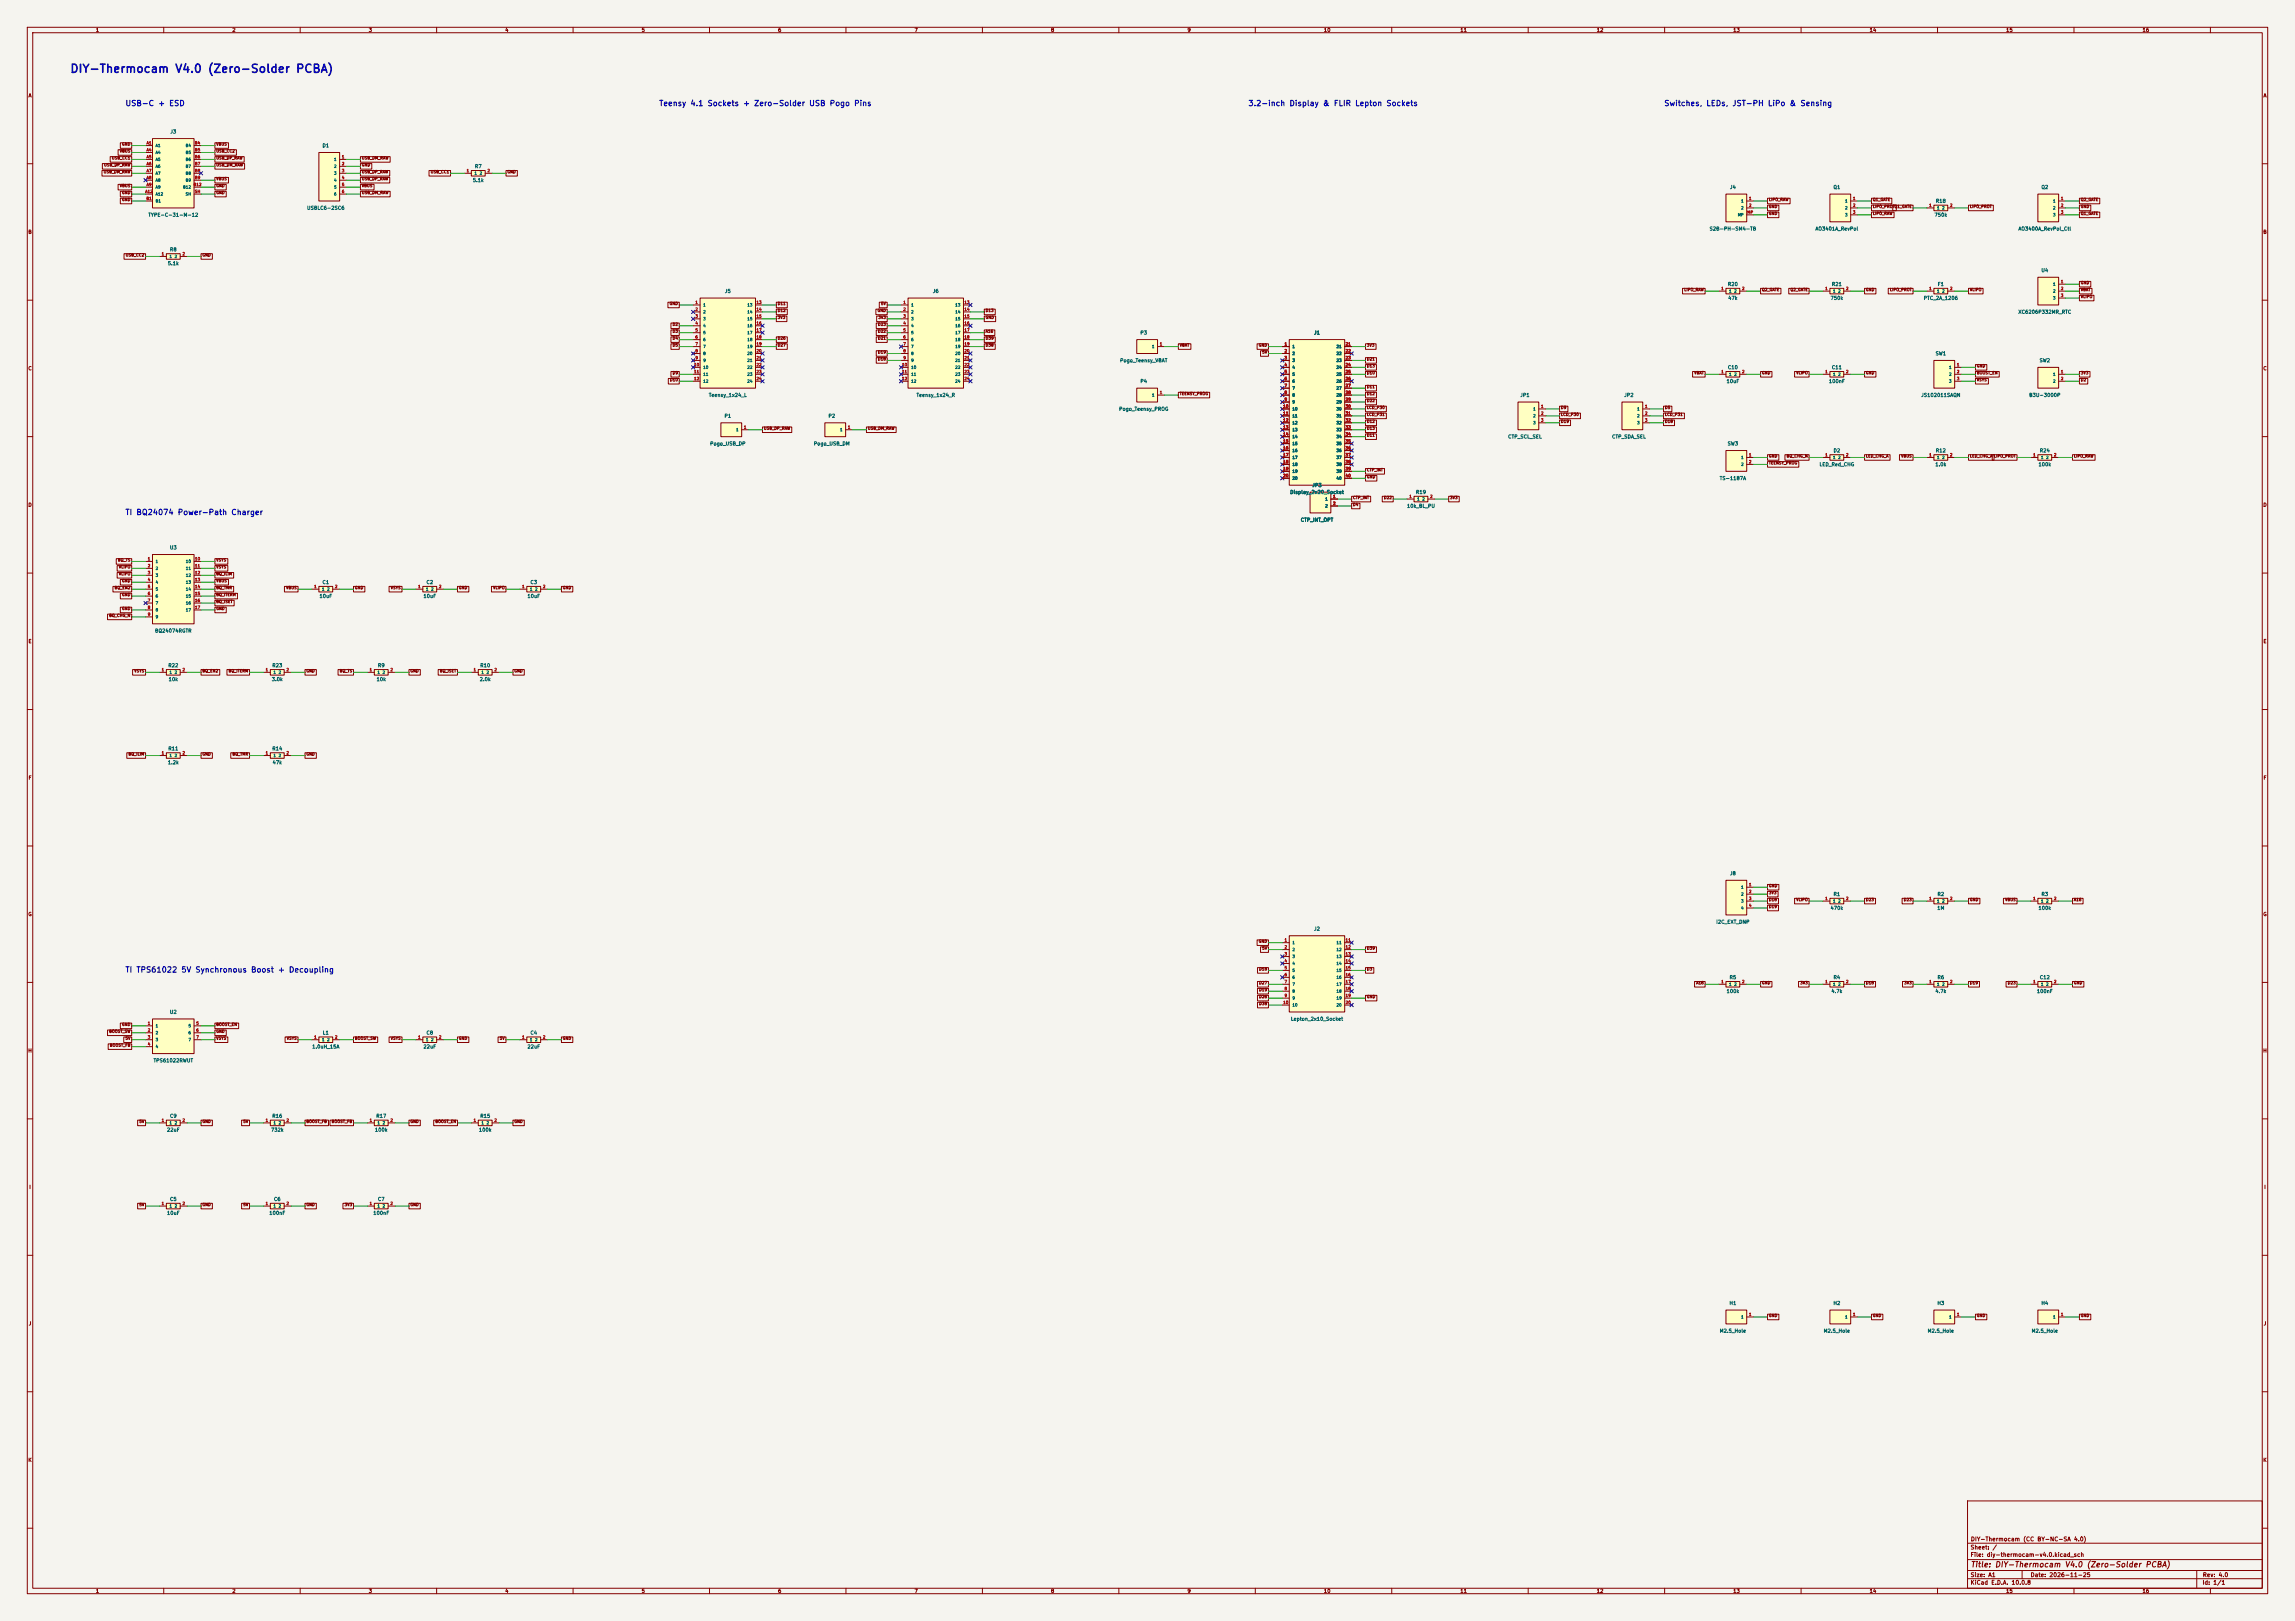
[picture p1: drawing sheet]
<svg xmlns="http://www.w3.org/2000/svg" width="841mm" height="594mm" viewBox="0 0 841 594" stroke-linecap="round" stroke-linejoin="round" font-family="sans-serif">
<defs><g id="words">
<text font-size="3" fill="#0000c2" x="25.5" y="27.4">DIY-Thermocam V4.0 (Zero-Solder PCBA)</text>
<g font-size="2" fill="#0000c2">
<text x="45.8" y="39.4">USB-C + ESD</text>
<text x="241.4" y="39.4">Teensy 4.1 Sockets + Zero-Solder USB Pogo Pins</text>
<text x="457.3" y="39.4">3.2-inch Display &amp; FLIR Lepton Sockets</text>
<text x="609.7" y="39.4">Switches, LEDs, JST-PH LiPo &amp; Sensing</text>
<text x="45.8" y="189.2">TI BQ24074 Power-Path Charger</text>
<text x="45.8" y="356.9">TI TPS61022 5V Synchronous Boost + Decoupling</text>
</g>
<text font-size="2" fill="#840000" x="722" y="574.8">Title: DIY-Thermocam V4.0 (Zero-Solder PCBA)</text>
<g font-size="1.5" fill="#840000">
<text x="721.9" y="568.1">Sheet: /</text>
<text x="722" y="565.1">DIY-Thermocam (CC BY-NC-SA 4.0)</text>
<text x="721.9" y="570.8">File: diy-thermocam-v4.0.kicad_sch</text>
<text x="721.9" y="581">KiCad E.D.A. 10.0.8</text>
<text x="721.9" y="578.2">Size: A1</text>
<text x="743.9" y="578.2">Date: 2026-11-25</text>
<text x="806.9" y="581">Id: 1/1</text>
<text x="807" y="578.2">Rev: 4.0</text>
</g>
<g font-size="1.3" fill="#840000">
<text x="35" y="12">1</text>
<text x="85" y="12">2</text>
<text x="135" y="12">3</text>
<text x="185" y="12">4</text>
<text x="235" y="12">5</text>
<text x="285" y="12">6</text>
<text x="335" y="12">7</text>
<text x="385" y="12">8</text>
<text x="435" y="12">9</text>
<text x="485" y="12">10</text>
<text x="535" y="12">11</text>
<text x="585" y="12">12</text>
<text x="635" y="12">13</text>
<text x="685" y="12">14</text>
<text x="735" y="12">15</text>
<text x="785" y="12">16</text>
<text x="10.3" y="36">A</text>
<text x="829.3" y="36">A</text>
<text x="10.2" y="86">B</text>
<text x="829.2" y="86">B</text>
<text x="10.2" y="136">C</text>
<text x="829.2" y="136">C</text>
<text x="10.2" y="186">D</text>
<text x="829.2" y="186">D</text>
<text x="10.3" y="236">E</text>
<text x="829.3" y="236">E</text>
<text x="10.3" y="286">F</text>
<text x="829.3" y="286">F</text>
<text x="10.2" y="336">G</text>
<text x="829.2" y="336">G</text>
<text x="10.2" y="386">H</text>
<text x="829.2" y="386">H</text>
<text x="10.6" y="436">I</text>
<text x="829.6" y="436">I</text>
<text x="10.4" y="486">J</text>
<text x="829.4" y="486">J</text>
<text x="10.2" y="536">K</text>
<text x="829.2" y="536">K</text>
<text x="35" y="584">1</text>
<text x="85" y="584">2</text>
<text x="135" y="584">3</text>
<text x="185" y="584">4</text>
<text x="235" y="584">5</text>
<text x="285" y="584">6</text>
<text x="335" y="584">7</text>
<text x="385" y="584">8</text>
<text x="435" y="584">9</text>
<text x="485" y="584">10</text>
<text x="535" y="584">11</text>
<text x="585" y="584">12</text>
<text x="635" y="584">13</text>
<text x="685" y="584">14</text>
<text x="735" y="584">15</text>
<text x="785" y="584">16</text>
</g>
<g font-size="1.3" fill="#006464">
<text x="62.3" y="49.2">J3</text>
<text x="118" y="54.3">D1</text>
<text x="173.9" y="61.9">R7</text>
<text x="173.1" y="67">5.1k</text>
<text x="633.8" y="69.5">J4</text>
<text x="671.7" y="69.5">Q1</text>
<text x="747.9" y="69.5">Q2</text>
<text x="112.4" y="77.2">USBLC6-2SC6</text>
<text x="709.2" y="74.6">R18</text>
<text x="54.2" y="79.7">TYPE-C-31-M-12</text>
<text x="708.7" y="79.7">750k</text>
<text x="626.3" y="84.8">S2B-PH-SM4-TB</text>
<text x="665.1" y="84.8">AO3401A_RevPol</text>
<text x="739.5" y="84.8">AO3400A_RevPol_Ctl</text>
<text x="62.1" y="92.4">R8</text>
<text x="61.3" y="97.5">5.1k</text>
<text x="747.9" y="100">U4</text>
<text x="265.5" y="107.6">J5</text>
<text x="341.7" y="107.6">J6</text>
<text x="633" y="105.1">R20</text>
<text x="671.1" y="105.1">R21</text>
<text x="709.9" y="105.1">F1</text>
<text x="633.1" y="110.2">47k</text>
<text x="670.6" y="110.2">750k</text>
<text x="704.8" y="110.2">PTC_2A_1206</text>
<text x="739.5" y="115.3">XC6206P332MR_RTC</text>
<text x="417.7" y="122.9">P3</text>
<text x="481.4" y="122.9">J1</text>
<text x="709.1" y="130.5">SW1</text>
<text x="410.3" y="133">Pogo_Teensy_VBAT</text>
<text x="633" y="135.6">C10</text>
<text x="671.1" y="135.6">C11</text>
<text x="747.2" y="133">SW2</text>
<text x="417.7" y="140.7">P4</text>
<text x="632.5" y="140.7">10uF</text>
<text x="670" y="140.7">100nF</text>
<text x="259.6" y="145.7">Teensy_1x24_L</text>
<text x="335.7" y="145.7">Teensy_1x24_R</text>
<text x="556.9" y="145.7">JP1</text>
<text x="595" y="145.7">JP2</text>
<text x="703.9" y="145.7">JS102011SAQN</text>
<text x="743.4" y="145.7">B3U-3000P</text>
<text x="265.3" y="153.4">P1</text>
<text x="303.4" y="153.4">P2</text>
<text x="409.9" y="150.8">Pogo_Teensy_PROG</text>
<text x="552.5" y="161">CTP_SCL_SEL</text>
<text x="590.6" y="161">CTP_SDA_SEL</text>
<text x="260.1" y="163.5">Pogo_USB_DP</text>
<text x="298.1" y="163.5">Pogo_USB_DM</text>
<text x="632.9" y="163.5">SW3</text>
<text x="671.7" y="166.1">D2</text>
<text x="709.2" y="166.1">R12</text>
<text x="747.3" y="166.1">R24</text>
<text x="666.6" y="171.1">LED_Red_CHG</text>
<text x="709" y="171.1">1.0k</text>
<text x="746.8" y="171.1">100k</text>
<text x="480.7" y="178.8">JP3</text>
<text x="630" y="176.2">TS-1187A</text>
<text x="472.6" y="181.3">Display_2x20_Socket</text>
<text x="518.7" y="181.3">R19</text>
<text x="476.5" y="191.5">CTP_INT_OPT</text>
<text x="515.4" y="186.4">10k_BL_PU</text>
<text x="62.1" y="201.6">U3</text>
<text x="118" y="214.3">C1</text>
<text x="156.1" y="214.3">C2</text>
<text x="194.2" y="214.3">C3</text>
<text x="116.9" y="219.4">10uF</text>
<text x="155" y="219.4">10uF</text>
<text x="193.1" y="219.4">10uF</text>
<text x="56.7" y="232.1">BQ24074RGTR</text>
<text x="61.5" y="244.8">R22</text>
<text x="99.6" y="244.8">R23</text>
<text x="138.3" y="244.8">R9</text>
<text x="175.8" y="244.8">R10</text>
<text x="61.6" y="249.9">10k</text>
<text x="99.4" y="249.9">3.0k</text>
<text x="137.8" y="249.9">10k</text>
<text x="175.6" y="249.9">2.0k</text>
<text x="61.5" y="275.3">R11</text>
<text x="99.6" y="275.3">R14</text>
<text x="61.3" y="280.4">1.2k</text>
<text x="99.7" y="280.4">47k</text>
<text x="633.8" y="321">J8</text>
<text x="671.7" y="328.6">R1</text>
<text x="709.8" y="328.6">R2</text>
<text x="747.9" y="328.6">R3</text>
<text x="670.6" y="333.7">470k</text>
<text x="709.7" y="333.7">1M</text>
<text x="746.8" y="333.7">100k</text>
<text x="481.4" y="341.3">J2</text>
<text x="628.8" y="338.8">I2C_EXT_DNP</text>
<text x="633.6" y="359.1">R5</text>
<text x="671.7" y="359.1">R4</text>
<text x="709.8" y="359.1">R6</text>
<text x="747.3" y="359.1">C12</text>
<text x="632.5" y="364.2">100k</text>
<text x="670.9" y="364.2">4.7k</text>
<text x="709" y="364.2">4.7k</text>
<text x="746.2" y="364.2">100nF</text>
<text x="62.1" y="371.8">U2</text>
<text x="472.9" y="374.3">Lepton_2x10_Socket</text>
<text x="118.1" y="379.4">L1</text>
<text x="156.1" y="379.4">C8</text>
<text x="194.2" y="379.4">C4</text>
<text x="56.1" y="389.6">TPS61022RWUT</text>
<text x="114.3" y="384.5">1.0uH_15A</text>
<text x="155" y="384.5">22uF</text>
<text x="193.1" y="384.5">22uF</text>
<text x="62.1" y="409.9">C9</text>
<text x="99.6" y="409.9">R16</text>
<text x="137.7" y="409.9">R17</text>
<text x="175.8" y="409.9">R15</text>
<text x="61" y="415">22uF</text>
<text x="99.1" y="415">732k</text>
<text x="137.2" y="415">100k</text>
<text x="175.3" y="415">100k</text>
<text x="62.1" y="440.4">C5</text>
<text x="100.2" y="440.4">C6</text>
<text x="138.3" y="440.4">C7</text>
<text x="61" y="445.5">10uF</text>
<text x="98.5" y="445.5">100nF</text>
<text x="136.6" y="445.5">100nF</text>
<text x="633.6" y="478.5">H1</text>
<text x="671.7" y="478.5">H2</text>
<text x="709.8" y="478.5">H3</text>
<text x="747.9" y="478.5">H4</text>
<text x="630" y="488.6">M2.5_Hole</text>
<text x="668.1" y="488.6">M2.5_Hole</text>
<text x="706.2" y="488.6">M2.5_Hole</text>
<text x="744.3" y="488.6">M2.5_Hole</text>
</g>
<g font-size="1" fill="#840000">
<text x="44.6" y="53.6">GND</text>
<text x="79.1" y="53.6">VBUS</text>
<text x="40.9" y="58.7">USB_CC1</text>
<text x="43.8" y="56.1">VBUS</text>
<text x="79.1" y="58.7">USB_DP_RAW</text>
<text x="79.1" y="56.1">USB_CC2</text>
<text x="132.5" y="58.7">USB_DM_RAW</text>
<text x="37.9" y="63.7">USB_DM_RAW</text>
<text x="38" y="61.2">USB_DP_RAW</text>
<text x="79.1" y="61.2">USB_DM_RAW</text>
<text x="132.5" y="61.2">GND</text>
<text x="132.5" y="63.7">USB_DP_RAW</text>
<text x="157.7" y="63.7">USB_CC1</text>
<text x="185.8" y="63.7">GND</text>
<text x="43.8" y="68.8">VBUS</text>
<text x="44.6" y="71.4">GND</text>
<text x="79.1" y="66.3">VBUS</text>
<text x="79.1" y="71.4">GND</text>
<text x="79.1" y="68.8">GND</text>
<text x="132.5" y="68.8">VBUS</text>
<text x="132.5" y="71.4">USB_DM_RAW</text>
<text x="132.5" y="66.3">USB_DP_RAW</text>
<text x="44.6" y="73.9">GND</text>
<text x="648.1" y="76.4">GND</text>
<text x="648.1" y="73.9">LIPO_RAW</text>
<text x="686.2" y="73.9">Q1_GATE</text>
<text x="686.2" y="76.4">LIPO_PROTQ1_GATE</text>
<text x="721.7" y="76.4">LIPO_PROT</text>
<text x="762.4" y="76.4">GND</text>
<text x="762.4" y="73.9">Q2_GATE</text>
<text x="648.1" y="79">GND</text>
<text x="686.2" y="79">LIPO_RAW</text>
<text x="762.4" y="79">Q1_GATE</text>
<text x="45.9" y="94.2">USB_CC2</text>
<text x="74" y="94.2">GND</text>
<text x="617" y="106.9">LIPO_RAW</text>
<text x="645.5" y="106.9">Q2_GATE</text>
<text x="656" y="106.9">Q2_GATE</text>
<text x="683.6" y="106.9">GND</text>
<text x="692.4" y="106.9">LIPO_PROT</text>
<text x="721.7" y="106.9">VLIPO</text>
<text x="762.4" y="104.4">GND</text>
<text x="762.4" y="106.9">VBAT</text>
<text x="245.2" y="112">GND</text>
<text x="284.9" y="112">D11</text>
<text x="322.7" y="112">5V</text>
<text x="762.4" y="109.5">VLIPO</text>
<text x="246.4" y="119.6">D2</text>
<text x="284.9" y="117.1">3V3</text>
<text x="284.9" y="114.5">D12</text>
<text x="321.4" y="114.5">GND</text>
<text x="321.6" y="119.6">D23</text>
<text x="321.7" y="117.1">3V3</text>
<text x="361.1" y="117.1">GND</text>
<text x="361.1" y="114.5">D13</text>
<text x="246.4" y="124.7">D4</text>
<text x="246.4" y="122.2">D3</text>
<text x="284.9" y="124.7">D26</text>
<text x="321.6" y="122.2">D22</text>
<text x="321.6" y="124.7">D21</text>
<text x="361.1" y="122.2">A16</text>
<text x="361.1" y="124.7">D39</text>
<text x="246.4" y="127.2">D5</text>
<text x="284.9" y="127.2">D27</text>
<text x="321.6" y="129.8">D19</text>
<text x="361.1" y="127.2">D38</text>
<text x="432.2" y="127.2">VBAT</text>
<text x="461.1" y="127.2">GND</text>
<text x="462.4" y="129.8">5V</text>
<text x="500.8" y="127.2">3V3</text>
<text x="246.4" y="137.4">D9</text>
<text x="321.6" y="132.3">D18</text>
<text x="500.8" y="134.9">D13</text>
<text x="500.8" y="132.3">D21</text>
<text x="500.8" y="137.4">D10</text>
<text x="620.7" y="137.4">VBAT</text>
<text x="645.5" y="137.4">GND</text>
<text x="658.1" y="137.4">VLIPO</text>
<text x="683.6" y="137.4">GND</text>
<text x="724.3" y="137.4">BOOST_EN</text>
<text x="724.3" y="134.9">GND</text>
<text x="762.4" y="137.4">3V3</text>
<text x="245.4" y="139.9">D10</text>
<text x="500.8" y="142.5">D11</text>
<text x="724.3" y="139.9">VSYS</text>
<text x="762.4" y="139.9">D2</text>
<text x="432.2" y="145">TEENSY_PROG</text>
<text x="500.8" y="147.6">D22</text>
<text x="500.8" y="145">D12</text>
<text x="500.8" y="155.2">D12</text>
<text x="500.8" y="150.1">LCD_P30</text>
<text x="500.8" y="152.6">LCD_P31</text>
<text x="571.9" y="152.6">LCD_P30</text>
<text x="571.9" y="155.2">D19</text>
<text x="571.9" y="150.1">D9</text>
<text x="610" y="152.6">LCD_P31</text>
<text x="610" y="155.2">D18</text>
<text x="610" y="150.1">D5</text>
<text x="279.8" y="157.7">USB_DP_RAW</text>
<text x="317.9" y="157.7">USB_DM_RAW</text>
<text x="500.8" y="160.3">D11</text>
<text x="500.8" y="157.7">D13</text>
<text x="648.1" y="167.9">GND</text>
<text x="654.6" y="167.9">BQ_CHG_N</text>
<text x="683.6" y="167.9">LED_CHG_A</text>
<text x="696.5" y="167.9">VBUS</text>
<text x="721.7" y="167.9">LED_CHG_A LIPO_PROT</text>
<text x="759.8" y="167.9">LIPO_RAW</text>
<text x="500.8" y="173">CTP_INT</text>
<text x="648.1" y="170.4">TEENSY_PROG</text>
<text x="500.8" y="175.5">GND</text>
<text x="495.7" y="185.7">D4</text>
<text x="495.7" y="183.1">CTP_INT</text>
<text x="507" y="183.1">D22</text>
<text x="531.2" y="183.1">3V3</text>
<text x="43.1" y="206">BQ_TS</text>
<text x="43.4" y="208.5">VLIPO</text>
<text x="79.1" y="208.5">VSYS</text>
<text x="79.1" y="206">VSYS</text>
<text x="43.4" y="211.1">VLIPO</text>
<text x="44.6" y="213.6">GND</text>
<text x="79.1" y="211.1">BQ_ILIM</text>
<text x="79.1" y="213.6">VBUS</text>
<text x="41.9" y="216.1">BQ_EN2</text>
<text x="44.6" y="218.7">GND</text>
<text x="79.1" y="218.7">BQ_ITERM</text>
<text x="79.1" y="221.2">BQ_ISET</text>
<text x="79.1" y="216.1">BQ_TMR</text>
<text x="104.7" y="216.1">VBUS</text>
<text x="129.9" y="216.1">GND</text>
<text x="143.1" y="216.1">VSYS</text>
<text x="168" y="216.1">GND</text>
<text x="180.6" y="216.1">VLIPO</text>
<text x="206.1" y="216.1">GND</text>
<text x="39.9" y="226.3">BQ_CHG_N</text>
<text x="44.6" y="223.8">GND</text>
<text x="79.1" y="223.8">GND</text>
<text x="49.1" y="246.6">VSYS</text>
<text x="74" y="246.6">BQ_EN2</text>
<text x="83.6" y="246.6">BQ_ITERM</text>
<text x="112.1" y="246.6">GND</text>
<text x="124.4" y="246.6">BQ_TS</text>
<text x="150.2" y="246.6">GND</text>
<text x="161.1" y="246.6">BQ_ISET</text>
<text x="188.3" y="246.6">GND</text>
<text x="47" y="277.1">BQ_ILIM</text>
<text x="74" y="277.1">GND</text>
<text x="85.1" y="277.1">BQ_TMR</text>
<text x="112.1" y="277.1">GND</text>
<text x="648.1" y="325.4">GND</text>
<text x="648.1" y="327.9">3V3</text>
<text x="648.1" y="333">D19</text>
<text x="648.1" y="330.4">D18</text>
<text x="658.1" y="330.4">VLIPO</text>
<text x="683.6" y="330.4">D23</text>
<text x="697.5" y="330.4">D23</text>
<text x="721.7" y="330.4">GND</text>
<text x="734.6" y="330.4">VBUS</text>
<text x="759.8" y="330.4">A16</text>
<text x="461.1" y="345.7">GND</text>
<text x="462.4" y="348.2">5V</text>
<text x="500.8" y="348.2">D39</text>
<text x="461.3" y="355.8">D18</text>
<text x="500.8" y="355.8">D3</text>
<text x="461.3" y="363.5">D19</text>
<text x="461.3" y="360.9">D27</text>
<text x="621.5" y="360.9">A16</text>
<text x="645.5" y="360.9">GND</text>
<text x="659.6" y="360.9">3V3</text>
<text x="683.6" y="360.9">D18</text>
<text x="697.7" y="360.9">3V3</text>
<text x="721.7" y="360.9">D19</text>
<text x="735.6" y="360.9">D23</text>
<text x="759.8" y="360.9">GND</text>
<text x="461.3" y="368.5">D38</text>
<text x="461.3" y="366">D26</text>
<text x="500.8" y="366">GND</text>
<text x="44.6" y="376.2">GND</text>
<text x="79.1" y="376.2">BOOST_EN</text>
<text x="39.9" y="378.7">BOOST_SW</text>
<text x="40.1" y="383.8">BOOST_FB</text>
<text x="45.8" y="381.2">5V</text>
<text x="79.1" y="378.7">GND</text>
<text x="79.1" y="381.2">VSYS</text>
<text x="105" y="381.2">VSYS</text>
<text x="129.9" y="381.2">BOOST_SW</text>
<text x="143.1" y="381.2">VSYS</text>
<text x="168" y="381.2">GND</text>
<text x="183" y="381.2">5V</text>
<text x="206.1" y="381.2">GND</text>
<text x="50.9" y="411.7">5V</text>
<text x="74" y="411.7">GND</text>
<text x="89" y="411.7">5V</text>
<text x="112.1" y="411.7">BOOST_FB</text>
<text x="121.4" y="411.7">BOOST_FB</text>
<text x="150.2" y="411.7">GND</text>
<text x="159.4" y="411.7">BOOST_EN</text>
<text x="188.3" y="411.7">GND</text>
<text x="50.9" y="442.2">5V</text>
<text x="74" y="442.2">GND</text>
<text x="89" y="442.2">5V</text>
<text x="112.1" y="442.2">GND</text>
<text x="126.2" y="442.2">3V3</text>
<text x="150.2" y="442.2">GND</text>
<text x="648.1" y="482.8">GND</text>
<text x="686.2" y="482.8">GND</text>
<text x="724.3" y="482.8">GND</text>
<text x="762.4" y="482.8">GND</text>
</g>
<g font-size="1" fill="#a90000">
<text x="53.6" y="53.2">A1</text>
<text x="71.3" y="53.2">B4</text>
<text x="53.6" y="55.7">A4</text>
<text x="53.6" y="58.2">A5</text>
<text x="71.3" y="55.7">B5</text>
<text x="71.3" y="58.2">B6</text>
<text x="125.1" y="58.2">1</text>
<text x="53.6" y="60.8">A6</text>
<text x="53.6" y="63.3">A7</text>
<text x="53.6" y="65.9">A8</text>
<text x="71.3" y="60.8">B7</text>
<text x="71.3" y="63.3">B8</text>
<text x="71.3" y="65.9">B9</text>
<text x="125.1" y="60.8">2</text>
<text x="125.1" y="63.3">3</text>
<text x="125.1" y="65.9">4</text>
<text x="170.9" y="63.3">1</text>
<text x="178.5" y="63.3">2</text>
<text x="53.1" y="70.9">A12</text>
<text x="53.6" y="68.4">A9</text>
<text x="70.8" y="68.4">B12</text>
<text x="71.3" y="70.9">SH</text>
<text x="125.1" y="68.4">5</text>
<text x="125.1" y="70.9">6</text>
<text x="53.5" y="73.5">B1</text>
<text x="640.8" y="73.5">1</text>
<text x="640.8" y="76">2</text>
<text x="678.9" y="73.5">1</text>
<text x="678.9" y="76">2</text>
<text x="706.8" y="76">1</text>
<text x="714.4" y="76">2</text>
<text x="755.1" y="73.5">1</text>
<text x="755.1" y="76">2</text>
<text x="640.2" y="78.6">MP</text>
<text x="678.9" y="78.6">3</text>
<text x="755.1" y="78.6">3</text>
<text x="59.1" y="93.8">1</text>
<text x="66.7" y="93.8">2</text>
<text x="630.6" y="106.5">1</text>
<text x="638.2" y="106.5">2</text>
<text x="668.7" y="106.5">1</text>
<text x="676.3" y="106.5">2</text>
<text x="706.8" y="106.5">1</text>
<text x="714.4" y="106.5">2</text>
<text x="755.1" y="104">1</text>
<text x="755.1" y="106.5">2</text>
<text x="254.7" y="111.6">1</text>
<text x="277.1" y="111.6">13</text>
<text x="330.9" y="111.6">1</text>
<text x="353.3" y="111.6">13</text>
<text x="755.1" y="109">3</text>
<text x="254.7" y="114.1">2</text>
<text x="254.7" y="116.7">3</text>
<text x="254.7" y="119.2">4</text>
<text x="277.1" y="114.1">14</text>
<text x="277.1" y="116.7">15</text>
<text x="277.1" y="119.2">16</text>
<text x="330.9" y="114.1">2</text>
<text x="330.9" y="116.7">3</text>
<text x="330.9" y="119.2">4</text>
<text x="353.3" y="114.1">14</text>
<text x="353.3" y="116.7">15</text>
<text x="353.3" y="119.2">16</text>
<text x="254.7" y="121.7">5</text>
<text x="254.7" y="124.3">6</text>
<text x="277.1" y="121.7">17</text>
<text x="277.1" y="124.3">18</text>
<text x="330.9" y="121.7">5</text>
<text x="330.9" y="124.3">6</text>
<text x="353.3" y="121.7">17</text>
<text x="353.3" y="124.3">18</text>
<text x="254.7" y="126.8">7</text>
<text x="254.7" y="129.4">8</text>
<text x="254.7" y="131.9">9</text>
<text x="277.1" y="126.8">19</text>
<text x="277.1" y="129.4">20</text>
<text x="277.1" y="131.9">21</text>
<text x="330.9" y="126.8">7</text>
<text x="330.9" y="129.4">8</text>
<text x="330.9" y="131.9">9</text>
<text x="353.3" y="126.8">19</text>
<text x="353.3" y="129.4">20</text>
<text x="353.3" y="131.9">21</text>
<text x="424.9" y="126.8">1</text>
<text x="470.6" y="126.8">1</text>
<text x="470.6" y="129.4">2</text>
<text x="470.6" y="131.9">3</text>
<text x="493" y="126.8">21</text>
<text x="493" y="129.4">22</text>
<text x="493" y="131.9">23</text>
<text x="254.2" y="134.4">10</text>
<text x="254.2" y="137">11</text>
<text x="277.1" y="134.4">22</text>
<text x="277.1" y="137">23</text>
<text x="330.4" y="134.4">10</text>
<text x="330.4" y="137">11</text>
<text x="353.3" y="134.4">22</text>
<text x="353.3" y="137">23</text>
<text x="470.6" y="134.4">4</text>
<text x="470.6" y="137">5</text>
<text x="493" y="134.4">24</text>
<text x="493" y="137">25</text>
<text x="630.6" y="137">1</text>
<text x="638.2" y="137">2</text>
<text x="668.7" y="137">1</text>
<text x="676.3" y="137">2</text>
<text x="717" y="134.4">1</text>
<text x="717" y="137">2</text>
<text x="755.1" y="137">1</text>
<text x="254.2" y="139.5">12</text>
<text x="277.1" y="139.5">24</text>
<text x="330.4" y="139.5">12</text>
<text x="353.3" y="139.5">24</text>
<text x="470.6" y="139.5">6</text>
<text x="470.6" y="142.1">7</text>
<text x="493" y="139.5">26</text>
<text x="493" y="142.1">27</text>
<text x="717" y="139.5">3</text>
<text x="755.1" y="139.5">2</text>
<text x="424.9" y="144.6">1</text>
<text x="470.1" y="149.7">10</text>
<text x="470.6" y="144.6">8</text>
<text x="470.6" y="147.1">9</text>
<text x="493" y="144.6">28</text>
<text x="493" y="147.1">29</text>
<text x="493" y="149.7">30</text>
<text x="564.6" y="149.7">1</text>
<text x="602.7" y="149.7">1</text>
<text x="470.1" y="152.2">11</text>
<text x="470.1" y="154.8">12</text>
<text x="493" y="152.2">31</text>
<text x="493" y="154.8">32</text>
<text x="564.6" y="152.2">2</text>
<text x="564.6" y="154.8">3</text>
<text x="602.7" y="152.2">2</text>
<text x="602.7" y="154.8">3</text>
<text x="272.5" y="157.3">1</text>
<text x="310.6" y="157.3">1</text>
<text x="470.1" y="157.3">13</text>
<text x="470.1" y="159.8">14</text>
<text x="493" y="157.3">33</text>
<text x="493" y="159.8">34</text>
<text x="470.1" y="162.4">15</text>
<text x="470.1" y="164.9">16</text>
<text x="470.1" y="167.5">17</text>
<text x="493" y="162.4">35</text>
<text x="493" y="164.9">36</text>
<text x="493" y="167.5">37</text>
<text x="640.8" y="167.5">1</text>
<text x="668.7" y="167.5">1</text>
<text x="676.3" y="167.5">2</text>
<text x="706.8" y="167.5">1</text>
<text x="714.4" y="167.5">2</text>
<text x="744.9" y="167.5">1</text>
<text x="752.5" y="167.5">2</text>
<text x="470.1" y="170">18</text>
<text x="470.1" y="172.5">19</text>
<text x="493" y="170">38</text>
<text x="493" y="172.5">39</text>
<text x="640.8" y="170">2</text>
<text x="470.1" y="175.1">20</text>
<text x="493" y="175.1">40</text>
<text x="488.4" y="182.7">1</text>
<text x="488.4" y="185.2">2</text>
<text x="516.3" y="182.7">1</text>
<text x="523.9" y="182.7">2</text>
<text x="54" y="205.6">1</text>
<text x="54" y="208.1">2</text>
<text x="71.3" y="205.6">10</text>
<text x="71.3" y="208.1">11</text>
<text x="54" y="210.6">3</text>
<text x="54" y="213.2">4</text>
<text x="54" y="215.7">5</text>
<text x="71.3" y="210.6">12</text>
<text x="71.3" y="213.2">13</text>
<text x="71.3" y="215.7">14</text>
<text x="115" y="215.7">1</text>
<text x="122.6" y="215.7">2</text>
<text x="153.1" y="215.7">1</text>
<text x="160.7" y="215.7">2</text>
<text x="191.2" y="215.7">1</text>
<text x="198.8" y="215.7">2</text>
<text x="54" y="218.3">6</text>
<text x="54" y="220.8">7</text>
<text x="71.3" y="218.3">15</text>
<text x="71.3" y="220.8">16</text>
<text x="54" y="223.3">8</text>
<text x="54" y="225.9">9</text>
<text x="71.3" y="223.3">17</text>
<text x="59.1" y="246.2">1</text>
<text x="66.7" y="246.2">2</text>
<text x="97.2" y="246.2">1</text>
<text x="104.8" y="246.2">2</text>
<text x="135.3" y="246.2">1</text>
<text x="142.9" y="246.2">2</text>
<text x="173.4" y="246.2">1</text>
<text x="181" y="246.2">2</text>
<text x="59.1" y="276.7">1</text>
<text x="66.7" y="276.7">2</text>
<text x="97.2" y="276.7">1</text>
<text x="104.8" y="276.7">2</text>
<text x="640.8" y="324.9">1</text>
<text x="640.8" y="327.5">2</text>
<text x="640.8" y="330">3</text>
<text x="640.8" y="332.6">4</text>
<text x="668.7" y="330">1</text>
<text x="676.3" y="330">2</text>
<text x="706.8" y="330">1</text>
<text x="714.4" y="330">2</text>
<text x="744.9" y="330">1</text>
<text x="752.5" y="330">2</text>
<text x="470.6" y="345.3">1</text>
<text x="470.6" y="347.8">2</text>
<text x="493" y="345.3">11</text>
<text x="493" y="347.8">12</text>
<text x="470.6" y="350.3">3</text>
<text x="470.6" y="352.9">4</text>
<text x="493" y="350.3">13</text>
<text x="493" y="352.9">14</text>
<text x="470.6" y="355.4">5</text>
<text x="470.6" y="358">6</text>
<text x="493" y="355.4">15</text>
<text x="493" y="358">16</text>
<text x="470.6" y="360.5">7</text>
<text x="470.6" y="363">8</text>
<text x="470.6" y="365.6">9</text>
<text x="493" y="360.5">17</text>
<text x="493" y="363">18</text>
<text x="493" y="365.6">19</text>
<text x="630.6" y="360.5">1</text>
<text x="638.2" y="360.5">2</text>
<text x="668.7" y="360.5">1</text>
<text x="676.3" y="360.5">2</text>
<text x="706.8" y="360.5">1</text>
<text x="714.4" y="360.5">2</text>
<text x="744.9" y="360.5">1</text>
<text x="752.5" y="360.5">2</text>
<text x="470.1" y="368.1">10</text>
<text x="493" y="368.1">20</text>
<text x="54" y="375.7">1</text>
<text x="71.8" y="375.7">5</text>
<text x="54" y="378.3">2</text>
<text x="54" y="380.8">3</text>
<text x="54" y="383.4">4</text>
<text x="71.8" y="378.3">6</text>
<text x="71.8" y="380.8">7</text>
<text x="115" y="380.8">1</text>
<text x="122.6" y="380.8">2</text>
<text x="153.1" y="380.8">1</text>
<text x="160.7" y="380.8">2</text>
<text x="191.2" y="380.8">1</text>
<text x="198.8" y="380.8">2</text>
<text x="59.1" y="411.3">1</text>
<text x="66.7" y="411.3">2</text>
<text x="97.2" y="411.3">1</text>
<text x="104.8" y="411.3">2</text>
<text x="135.3" y="411.3">1</text>
<text x="142.9" y="411.3">2</text>
<text x="173.4" y="411.3">1</text>
<text x="181" y="411.3">2</text>
<text x="59.1" y="441.8">1</text>
<text x="66.7" y="441.8">2</text>
<text x="97.2" y="441.8">1</text>
<text x="104.8" y="441.8">2</text>
<text x="135.3" y="441.8">1</text>
<text x="142.9" y="441.8">2</text>
<text x="640.8" y="482.4">1</text>
<text x="678.9" y="482.4">1</text>
<text x="717" y="482.4">1</text>
<text x="755.1" y="482.4">1</text>
</g>
<g font-size="1" fill="#006464">
<text x="56.9" y="54.1">A1</text>
<text x="56.9" y="56.6">A4</text>
<text x="56.9" y="59.2">A5</text>
<text x="67.9" y="54.1">B4</text>
<text x="67.9" y="56.6">B5</text>
<text x="67.9" y="59.2">B6</text>
<text x="122.3" y="59.2">1</text>
<text x="56.9" y="61.7">A6</text>
<text x="56.9" y="64.3">A7</text>
<text x="67.9" y="61.7">B7</text>
<text x="67.9" y="64.3">B8</text>
<text x="122.3" y="61.7">2</text>
<text x="122.3" y="64.3">3</text>
<text x="173.7" y="64.3">1</text>
<text x="175.6" y="64.3">2</text>
<text x="56.9" y="66.8">A8</text>
<text x="56.9" y="69.3">A9</text>
<text x="56.9" y="71.9">A12</text>
<text x="67" y="69.3">B12</text>
<text x="67.9" y="71.9">SH</text>
<text x="67.9" y="66.8">B9</text>
<text x="122.3" y="66.8">4</text>
<text x="122.3" y="69.3">5</text>
<text x="122.3" y="71.9">6</text>
<text x="56.9" y="74.4">B1</text>
<text x="637.9" y="74.4">1</text>
<text x="637.9" y="77">2</text>
<text x="676" y="74.4">1</text>
<text x="676" y="77">2</text>
<text x="709.7" y="77">1</text>
<text x="711.6" y="77">2</text>
<text x="752.2" y="74.4">1</text>
<text x="752.2" y="77">2</text>
<text x="636.7" y="79.5">MP</text>
<text x="676" y="79.5">3</text>
<text x="752.2" y="79.5">3</text>
<text x="62" y="94.7">1</text>
<text x="63.9" y="94.7">2</text>
<text x="633.5" y="107.4">1</text>
<text x="635.4" y="107.4">2</text>
<text x="671.6" y="107.4">1</text>
<text x="673.5" y="107.4">2</text>
<text x="709.7" y="107.4">1</text>
<text x="711.6" y="107.4">2</text>
<text x="752.2" y="104.9">1</text>
<text x="752.2" y="107.4">2</text>
<text x="257.6" y="112.5">1</text>
<text x="273.7" y="112.5">13</text>
<text x="333.8" y="112.5">1</text>
<text x="349.9" y="112.5">13</text>
<text x="752.2" y="110">3</text>
<text x="257.6" y="115.1">2</text>
<text x="257.6" y="117.6">3</text>
<text x="273.7" y="115.1">14</text>
<text x="273.7" y="117.6">15</text>
<text x="333.8" y="115.1">2</text>
<text x="333.8" y="117.6">3</text>
<text x="349.9" y="115.1">14</text>
<text x="349.9" y="117.6">15</text>
<text x="257.6" y="120.1">4</text>
<text x="257.6" y="122.7">5</text>
<text x="257.6" y="125.2">6</text>
<text x="273.7" y="120.1">16</text>
<text x="273.7" y="122.7">17</text>
<text x="273.7" y="125.2">18</text>
<text x="333.8" y="120.1">4</text>
<text x="333.8" y="122.7">5</text>
<text x="333.8" y="125.2">6</text>
<text x="349.9" y="120.1">16</text>
<text x="349.9" y="122.7">17</text>
<text x="349.9" y="125.2">18</text>
<text x="257.6" y="127.8">7</text>
<text x="257.6" y="130.3">8</text>
<text x="273.7" y="127.8">19</text>
<text x="273.7" y="130.3">20</text>
<text x="333.8" y="127.8">7</text>
<text x="333.8" y="130.3">8</text>
<text x="349.9" y="127.8">19</text>
<text x="349.9" y="130.3">20</text>
<text x="422" y="127.8">1</text>
<text x="473.5" y="127.8">1</text>
<text x="473.5" y="130.3">2</text>
<text x="489.6" y="127.8">21</text>
<text x="489.6" y="130.3">22</text>
<text x="257.6" y="132.8">9</text>
<text x="257.6" y="135.4">10</text>
<text x="257.6" y="137.9">11</text>
<text x="273.7" y="132.8">21</text>
<text x="273.7" y="135.4">22</text>
<text x="273.7" y="137.9">23</text>
<text x="333.8" y="132.8">9</text>
<text x="333.8" y="135.4">10</text>
<text x="333.8" y="137.9">11</text>
<text x="349.9" y="132.8">21</text>
<text x="349.9" y="135.4">22</text>
<text x="349.9" y="137.9">23</text>
<text x="473.5" y="132.8">3</text>
<text x="473.5" y="135.4">4</text>
<text x="473.5" y="137.9">5</text>
<text x="489.6" y="132.8">23</text>
<text x="489.6" y="135.4">24</text>
<text x="489.6" y="137.9">25</text>
<text x="633.5" y="137.9">1</text>
<text x="635.4" y="137.9">2</text>
<text x="671.6" y="137.9">1</text>
<text x="673.5" y="137.9">2</text>
<text x="714.1" y="135.4">1</text>
<text x="714.1" y="137.9">2</text>
<text x="752.2" y="137.9">1</text>
<text x="257.6" y="140.5">12</text>
<text x="273.7" y="140.5">24</text>
<text x="333.8" y="140.5">12</text>
<text x="349.9" y="140.5">24</text>
<text x="473.5" y="140.5">6</text>
<text x="473.5" y="143">7</text>
<text x="489.6" y="140.5">26</text>
<text x="489.6" y="143">27</text>
<text x="714.1" y="140.5">3</text>
<text x="752.2" y="140.5">2</text>
<text x="422" y="145.5">1</text>
<text x="473.5" y="145.5">8</text>
<text x="473.5" y="148.1">9</text>
<text x="489.6" y="145.5">28</text>
<text x="489.6" y="148.1">29</text>
<text x="473.5" y="150.6">10</text>
<text x="473.5" y="153.2">11</text>
<text x="473.5" y="155.7">12</text>
<text x="489.6" y="150.6">30</text>
<text x="489.6" y="153.2">31</text>
<text x="489.6" y="155.7">32</text>
<text x="561.7" y="150.6">1</text>
<text x="561.7" y="153.2">2</text>
<text x="561.7" y="155.7">3</text>
<text x="599.8" y="150.6">1</text>
<text x="599.8" y="153.2">2</text>
<text x="599.8" y="155.7">3</text>
<text x="269.6" y="158.2">1</text>
<text x="307.7" y="158.2">1</text>
<text x="473.5" y="158.2">13</text>
<text x="473.5" y="160.8">14</text>
<text x="489.6" y="158.2">33</text>
<text x="489.6" y="160.8">34</text>
<text x="473.5" y="163.3">15</text>
<text x="473.5" y="165.9">16</text>
<text x="489.6" y="163.3">35</text>
<text x="489.6" y="165.9">36</text>
<text x="473.5" y="168.4">17</text>
<text x="473.5" y="170.9">18</text>
<text x="473.5" y="173.5">19</text>
<text x="489.6" y="168.4">37</text>
<text x="489.6" y="170.9">38</text>
<text x="489.6" y="173.5">39</text>
<text x="637.9" y="168.4">1</text>
<text x="637.9" y="170.9">2</text>
<text x="671.6" y="168.4">1</text>
<text x="673.5" y="168.4">2</text>
<text x="709.7" y="168.4">1</text>
<text x="711.6" y="168.4">2</text>
<text x="747.8" y="168.4">1</text>
<text x="749.7" y="168.4">2</text>
<text x="473.5" y="176">20</text>
<text x="489.6" y="176">40</text>
<text x="485.5" y="183.6">1</text>
<text x="519.2" y="183.6">1</text>
<text x="521.1" y="183.6">2</text>
<text x="485.5" y="186.2">2</text>
<text x="56.9" y="206.5">1</text>
<text x="56.9" y="209">2</text>
<text x="68" y="206.5">10</text>
<text x="68" y="209">11</text>
<text x="56.9" y="211.6">3</text>
<text x="56.9" y="214.1">4</text>
<text x="68" y="211.6">12</text>
<text x="68" y="214.1">13</text>
<text x="56.9" y="216.7">5</text>
<text x="56.9" y="219.2">6</text>
<text x="56.9" y="221.7">7</text>
<text x="68" y="216.7">14</text>
<text x="68" y="219.2">15</text>
<text x="68" y="221.7">16</text>
<text x="117.9" y="216.7">1</text>
<text x="119.7" y="216.7">2</text>
<text x="156" y="216.7">1</text>
<text x="157.8" y="216.7">2</text>
<text x="194.1" y="216.7">1</text>
<text x="195.9" y="216.7">2</text>
<text x="56.9" y="224.3">8</text>
<text x="56.9" y="226.8">9</text>
<text x="68" y="224.3">17</text>
<text x="62" y="247.1">1</text>
<text x="63.9" y="247.1">2</text>
<text x="100.1" y="247.1">1</text>
<text x="102" y="247.1">2</text>
<text x="138.2" y="247.1">1</text>
<text x="140.1" y="247.1">2</text>
<text x="176.3" y="247.1">1</text>
<text x="178.2" y="247.1">2</text>
<text x="62" y="277.6">1</text>
<text x="63.9" y="277.6">2</text>
<text x="100.1" y="277.6">1</text>
<text x="102" y="277.6">2</text>
<text x="637.9" y="325.9">1</text>
<text x="637.9" y="328.4">2</text>
<text x="637.9" y="331">3</text>
<text x="637.9" y="333.5">4</text>
<text x="671.6" y="331">1</text>
<text x="673.5" y="331">2</text>
<text x="709.7" y="331">1</text>
<text x="711.6" y="331">2</text>
<text x="747.8" y="331">1</text>
<text x="749.7" y="331">2</text>
<text x="473.5" y="346.2">1</text>
<text x="489.6" y="346.2">11</text>
<text x="473.5" y="348.7">2</text>
<text x="473.5" y="351.3">3</text>
<text x="473.5" y="353.8">4</text>
<text x="489.6" y="348.7">12</text>
<text x="489.6" y="351.3">13</text>
<text x="489.6" y="353.8">14</text>
<text x="473.5" y="356.4">5</text>
<text x="473.5" y="358.9">6</text>
<text x="489.6" y="356.4">15</text>
<text x="489.6" y="358.9">16</text>
<text x="473.5" y="361.4">7</text>
<text x="473.5" y="364">8</text>
<text x="489.6" y="361.4">17</text>
<text x="489.6" y="364">18</text>
<text x="633.5" y="361.4">1</text>
<text x="635.4" y="361.4">2</text>
<text x="671.6" y="361.4">1</text>
<text x="673.5" y="361.4">2</text>
<text x="709.7" y="361.4">1</text>
<text x="711.6" y="361.4">2</text>
<text x="747.8" y="361.4">1</text>
<text x="749.7" y="361.4">2</text>
<text x="473.5" y="366.5">9</text>
<text x="473.5" y="369.1">10</text>
<text x="489.6" y="366.5">19</text>
<text x="489.6" y="369.1">20</text>
<text x="56.9" y="376.7">1</text>
<text x="68.9" y="376.7">5</text>
<text x="56.9" y="379.2">2</text>
<text x="56.9" y="381.8">3</text>
<text x="68.9" y="379.2">6</text>
<text x="68.9" y="381.8">7</text>
<text x="117.9" y="381.8">1</text>
<text x="119.7" y="381.8">2</text>
<text x="156" y="381.8">1</text>
<text x="157.8" y="381.8">2</text>
<text x="194.1" y="381.8">1</text>
<text x="195.9" y="381.8">2</text>
<text x="56.9" y="384.3">4</text>
<text x="62" y="412.2">1</text>
<text x="63.9" y="412.2">2</text>
<text x="100.1" y="412.2">1</text>
<text x="102" y="412.2">2</text>
<text x="138.2" y="412.2">1</text>
<text x="140.1" y="412.2">2</text>
<text x="176.3" y="412.2">1</text>
<text x="178.2" y="412.2">2</text>
<text x="62" y="442.7">1</text>
<text x="63.9" y="442.7">2</text>
<text x="100.1" y="442.7">1</text>
<text x="102" y="442.7">2</text>
<text x="138.2" y="442.7">1</text>
<text x="140.1" y="442.7">2</text>
<text x="637.9" y="483.4">1</text>
<text x="676" y="483.4">1</text>
<text x="714.1" y="483.4">1</text>
<text x="752.2" y="483.4">1</text>
</g>
</g></defs>
<path d="M0 0h841v594h-841z" fill="#f5f4ef" stroke="#f5f4ef" stroke-width=".37"/>
<g fill="none" stroke="#840000" stroke-width=".37">
<path d="M10 10h821v574h-821zM12 12h817v570h-817zM60 10v2M110 10v2M160 10v2M210 10v2M260 10v2M310 10v2M360 10v2M410 10v2M460 10v2M510 10v2"/>
<path d="M560 10v2M610 10v2M660 10v2M710 10v2M760 10v2M810 10v2M10 60h2M829 60h2M10 110h2M829 110h2M10 160h2M829 160h2"/>
<path d="M10 210h2M829 210h2M10 260h2M829 260h2M10 310h2M829 310h2M10 360h2M829 360h2M10 410h2M829 410h2M10 460h2M829 460h2"/>
<path d="M10 510h2M829 510h2M10 560h2M721 550h108v32h-108zM829 560h2M721 578.5h108M721 575.5h108M721 571.5h108M721 565.5h108M741 575.5v3M805 575.5v6.5M60 582v2"/>
<path d="M110 582v2M160 582v2M210 582v2M260 582v2M310 582v2M360 582v2M410 582v2M460 582v2M510 582v2M560 582v2M610 582v2M660 582v2"/>
<path d="M710 582v2M760 582v2M810 582v2"/>
</g>
<path d="M116.8 55.9h7.7v17.8h-7.7z" fill="#ffffc2"/>
<path d="M116.8 55.9h7.7v17.8h-7.7zM124.5 58.4h2.5M124.5 61h2.5M124.5 63.5h2.5M124.5 66h2.5M124.5 68.6h2.5M124.5 71.1h2.5" fill="none" stroke="#840000" stroke-width=".37"/>
<path d="M670.6 480.1h7.6v5h-7.6z" fill="#ffffc2"/>
<path d="M670.6 480.1h7.6v5h-7.6zM678.2 482.6h2.5" fill="none" stroke="#840000" stroke-width=".37"/>
<path d="M708.7 480.1h7.6v5h-7.6z" fill="#ffffc2"/>
<path d="M708.7 480.1h7.6v5h-7.6zM716.3 482.6h2.5" fill="none" stroke="#840000" stroke-width=".37"/>
<path d="M746.8 480.1h7.6v5h-7.6z" fill="#ffffc2"/>
<path d="M746.8 480.1h7.6v5h-7.6zM754.4 482.6h2.5" fill="none" stroke="#840000" stroke-width=".37"/>
<path d="M708.7 359.7h5v2h-5z" fill="#ffffc2"/>
<path d="M708.7 359.7h5v2h-5zM706.1 360.7h2.6M713.7 360.7h2.6" fill="none" stroke="#840000" stroke-width=".37"/>
<path d="M708.7 329.2h5v2h-5z" fill="#ffffc2"/>
<path d="M706.1 330.2h2.6M708.7 329.2h5v2h-5zM713.7 330.2h2.6" fill="none" stroke="#840000" stroke-width=".37"/>
<path d="M746.8 359.7h5v2h-5z" fill="#ffffc2"/>
<path d="M746.8 359.7h5v2h-5zM744.2 360.7h2.6M751.8 360.7h2.6" fill="none" stroke="#840000" stroke-width=".37"/>
<path d="M746.8 329.2h5v2h-5z" fill="#ffffc2"/>
<path d="M744.2 330.2h2.6M746.8 329.2h5v2h-5zM751.8 330.2h2.6" fill="none" stroke="#840000" stroke-width=".37"/>
<path d="M556.3 147.3h7.6v10.2h-7.6z" fill="#ffffc2"/>
<path d="M556.3 147.3h7.6v10.2h-7.6zM563.9 149.9h2.5M563.9 152.4h2.5M563.9 154.9h2.5" fill="none" stroke="#840000" stroke-width=".37"/>
<path d="M302.3 154.9h7.6v5.1h-7.6z" fill="#ffffc2"/>
<path d="M302.3 154.9h7.6v5.1h-7.6zM309.9 157.5h2.5" fill="none" stroke="#840000" stroke-width=".37"/>
<path d="M472.4 124.5h20.4v53.3h-20.4z" fill="#ffffc2"/>
<g fill="none" stroke="#840000" stroke-width=".37">
<path d="M469.9 127h2.5M469.9 129.5h2.5M469.9 132.1h2.5M469.9 134.6h2.5M469.9 137.2h2.5M469.9 139.7h2.5M472.4 124.5h20.4v53.3h-20.4zM492.8 127h2.5M492.8 129.5h2.5M492.8 132.1h2.5M492.8 134.6h2.5M492.8 137.2h2.5"/>
<path d="M492.8 139.7h2.5M469.9 142.2h2.5M469.9 144.8h2.5M469.9 147.3h2.5M469.9 149.9h2.5M469.9 152.4h2.5M469.9 154.9h2.5M469.9 157.5h2.5M492.8 142.2h2.5M492.8 144.8h2.5M492.8 147.3h2.5M492.8 149.9h2.5"/>
<path d="M492.8 152.4h2.5M492.8 154.9h2.5M492.8 157.5h2.5M469.9 160h2.5M469.9 162.6h2.5M469.9 165.1h2.5M469.9 167.6h2.5M469.9 170.2h2.5M469.9 172.7h2.5M469.9 175.3h2.5M492.8 160h2.5M492.8 162.6h2.5"/>
<path d="M492.8 165.1h2.5M492.8 167.6h2.5M492.8 170.2h2.5M492.8 172.7h2.5M492.8 175.3h2.5"/>
</g>
<path d="M632.5 105.7h5v2h-5z" fill="#ffffc2"/>
<path d="M629.9 106.7h2.6M632.5 105.7h5v2h-5zM637.5 106.7h2.6" fill="none" stroke="#840000" stroke-width=".37"/>
<path d="M670.6 71.1h7.6v10.2h-7.6z" fill="#ffffc2"/>
<path d="M670.6 71.1h7.6v10.2h-7.6zM678.2 73.7h2.5M678.2 76.2h2.5M678.2 78.7h2.5" fill="none" stroke="#840000" stroke-width=".37"/>
<path d="M594.4 147.3h7.6v10.2h-7.6z" fill="#ffffc2"/>
<path d="M594.4 147.3h7.6v10.2h-7.6zM602 149.9h2.5M602 152.4h2.5M602 154.9h2.5" fill="none" stroke="#840000" stroke-width=".37"/>
<path d="M670.6 136.1h5v2.1h-5z" fill="#ffffc2"/>
<path d="M668 137.2h2.6M670.6 136.1h5v2.1h-5zM675.6 137.2h2.6" fill="none" stroke="#840000" stroke-width=".37"/>
<path d="M670.6 166.6h5v2.1h-5z" fill="#ffffc2"/>
<path d="M668 167.6h2.6M670.6 166.6h5v2.1h-5zM675.6 167.6h2.6" fill="none" stroke="#840000" stroke-width=".37"/>
<path d="M256.5 109.2h20.4v33h-20.4z" fill="#ffffc2"/>
<g fill="none" stroke="#840000" stroke-width=".37">
<path d="M254 111.8h2.5M254 114.3h2.5M254 116.8h2.5M254 119.4h2.5M256.5 109.2h20.4v33h-20.4zM276.9 111.8h2.5M276.9 114.3h2.5M276.9 116.8h2.5M276.9 119.4h2.5M254 121.9h2.5M254 124.5h2.5M254 127h2.5"/>
<path d="M254 129.5h2.5M254 132.1h2.5M254 134.6h2.5M254 137.2h2.5M254 139.7h2.5M276.9 121.9h2.5M276.9 124.5h2.5M276.9 127h2.5M276.9 129.5h2.5M276.9 132.1h2.5M276.9 134.6h2.5M276.9 137.2h2.5"/>
<path d="M276.9 139.7h2.5"/>
</g>
<path d="M670.6 105.7h5v2h-5z" fill="#ffffc2"/>
<path d="M668 106.7h2.6M670.6 105.7h5v2h-5zM675.6 106.7h2.6" fill="none" stroke="#840000" stroke-width=".37"/>
<path d="M632.5 165.1h7.6v7.6h-7.6z" fill="#ffffc2"/>
<path d="M632.5 165.1h7.6v7.6h-7.6zM640.1 167.6h2.5M640.1 170.2h2.5" fill="none" stroke="#840000" stroke-width=".37"/>
<path d="M632.5 136.1h5v2.1h-5z" fill="#ffffc2"/>
<path d="M629.9 137.2h2.6M632.5 136.1h5v2.1h-5zM637.5 137.2h2.6" fill="none" stroke="#840000" stroke-width=".37"/>
<path d="M632.5 71.1h7.6v10.2h-7.6z" fill="#ffffc2"/>
<path d="M632.5 71.1h7.6v10.2h-7.6zM640.1 73.7h2.5M640.1 76.2h2.5M640.1 78.7h2.5" fill="none" stroke="#840000" stroke-width=".37"/>
<path d="M632.5 322.6h7.6v12.7h-7.6z" fill="#ffffc2"/>
<path d="M632.5 322.6h7.6v12.7h-7.6zM640.1 325.1h2.5M640.1 327.7h2.5M640.1 330.2h2.5M640.1 332.7h2.5" fill="none" stroke="#840000" stroke-width=".37"/>
<path d="M632.5 359.7h5v2h-5z" fill="#ffffc2"/>
<path d="M632.5 359.7h5v2h-5zM629.9 360.7h2.6M637.5 360.7h2.6" fill="none" stroke="#840000" stroke-width=".37"/>
<path d="M670.6 359.7h5v2h-5z" fill="#ffffc2"/>
<path d="M670.6 359.7h5v2h-5zM668 360.7h2.6M675.6 360.7h2.6" fill="none" stroke="#840000" stroke-width=".37"/>
<path d="M670.6 329.2h5v2h-5z" fill="#ffffc2"/>
<path d="M668 330.2h2.6M670.6 329.2h5v2h-5zM675.6 330.2h2.6" fill="none" stroke="#840000" stroke-width=".37"/>
<path d="M746.8 166.6h5v2.1h-5z" fill="#ffffc2"/>
<path d="M744.2 167.6h2.6M746.8 166.6h5v2.1h-5zM751.8 167.6h2.6" fill="none" stroke="#840000" stroke-width=".37"/>
<path d="M746.8 134.6h7.6v7.6h-7.6z" fill="#ffffc2"/>
<path d="M746.8 134.6h7.6v7.6h-7.6zM754.4 137.2h2.5M754.4 139.7h2.5" fill="none" stroke="#840000" stroke-width=".37"/>
<path d="M708.7 75.2h5v2h-5z" fill="#ffffc2"/>
<path d="M706.1 76.2h2.6M708.7 75.2h5v2h-5zM713.7 76.2h2.6" fill="none" stroke="#840000" stroke-width=".37"/>
<path d="M708.7 105.7h5v2h-5z" fill="#ffffc2"/>
<path d="M706.1 106.7h2.6M708.7 105.7h5v2h-5zM713.7 106.7h2.6" fill="none" stroke="#840000" stroke-width=".37"/>
<path d="M708.7 166.6h5v2.1h-5z" fill="#ffffc2"/>
<path d="M706.1 167.6h2.6M708.7 166.6h5v2.1h-5zM713.7 167.6h2.6" fill="none" stroke="#840000" stroke-width=".37"/>
<path d="M708.7 132.1h7.6v10.1h-7.6z" fill="#ffffc2"/>
<path d="M708.7 132.1h7.6v10.1h-7.6zM716.3 134.6h2.5M716.3 137.2h2.5M716.3 139.7h2.5" fill="none" stroke="#840000" stroke-width=".37"/>
<path d="M746.8 101.6h7.6v10.2h-7.6z" fill="#ffffc2"/>
<path d="M746.8 101.6h7.6v10.2h-7.6zM754.4 104.1h2.5M754.4 106.7h2.5M754.4 109.2h2.5" fill="none" stroke="#840000" stroke-width=".37"/>
<path d="M746.8 71.1h7.6v10.2h-7.6z" fill="#ffffc2"/>
<path d="M746.8 71.1h7.6v10.2h-7.6zM754.4 73.7h2.5M754.4 76.2h2.5M754.4 78.7h2.5" fill="none" stroke="#840000" stroke-width=".37"/>
<path d="M518.2 181.9h5v2h-5z" fill="#ffffc2"/>
<path d="M515.6 182.9h2.6M518.2 181.9h5v2h-5zM523.2 182.9h2.6" fill="none" stroke="#840000" stroke-width=".37"/>
<path d="M472.4 342.9h20.4v27.9h-20.4z" fill="#ffffc2"/>
<g fill="none" stroke="#840000" stroke-width=".37">
<path d="M469.9 345.4h2.5M469.9 348h2.5M469.9 350.5h2.5M469.9 353.1h2.5M469.9 355.6h2.5M469.9 358.1h2.5M472.4 342.9h20.4v27.9h-20.4zM492.8 345.4h2.5M492.8 348h2.5M492.8 350.5h2.5M492.8 353.1h2.5M492.8 355.6h2.5"/>
<path d="M492.8 358.1h2.5M469.9 360.7h2.5M469.9 363.2h2.5M469.9 365.8h2.5M469.9 368.3h2.5M492.8 360.7h2.5M492.8 363.2h2.5M492.8 365.8h2.5M492.8 368.3h2.5"/>
</g>
<path d="M480.1 180.3h7.6v7.7h-7.6z" fill="#ffffc2"/>
<path d="M480.1 180.3h7.6v7.7h-7.6zM487.7 182.9h2.5M487.7 185.4h2.5" fill="none" stroke="#840000" stroke-width=".37"/>
<path d="M416.6 142.2h7.6v5.1h-7.6z" fill="#ffffc2"/>
<path d="M416.6 142.2h7.6v5.1h-7.6zM424.2 144.8h2.5" fill="none" stroke="#840000" stroke-width=".37"/>
<path d="M416.6 124.5h7.6v5h-7.6z" fill="#ffffc2"/>
<path d="M416.6 124.5h7.6v5h-7.6zM424.2 127h2.5" fill="none" stroke="#840000" stroke-width=".37"/>
<path d="M154.9 380h5.1v2h-5.1z" fill="#ffffc2"/>
<path d="M154.9 380h5.1v2h-5.1zM152.4 381h2.5M160 381h2.6" fill="none" stroke="#840000" stroke-width=".37"/>
<path d="M193 380h5.1v2h-5.1z" fill="#ffffc2"/>
<path d="M193 380h5.1v2h-5.1zM190.5 381h2.5M198.1 381h2.6" fill="none" stroke="#840000" stroke-width=".37"/>
<path d="M175.3 410.5h5v2h-5z" fill="#ffffc2"/>
<path d="M172.7 411.5h2.6M175.3 410.5h5v2h-5zM180.3 411.5h2.6" fill="none" stroke="#840000" stroke-width=".37"/>
<path d="M264.2 154.9h7.6v5.1h-7.6z" fill="#ffffc2"/>
<path d="M264.2 154.9h7.6v5.1h-7.6zM271.8 157.5h2.5" fill="none" stroke="#840000" stroke-width=".37"/>
<path d="M632.5 480.1h7.6v5h-7.6z" fill="#ffffc2"/>
<path d="M632.5 480.1h7.6v5h-7.6zM640.1 482.6h2.5" fill="none" stroke="#840000" stroke-width=".37"/>
<path d="M137.2 440.9h5v2.1h-5z" fill="#ffffc2"/>
<path d="M134.6 442h2.6M137.2 440.9h5v2.1h-5zM142.2 442h2.6" fill="none" stroke="#840000" stroke-width=".37"/>
<path d="M137.2 410.5h5v2h-5z" fill="#ffffc2"/>
<path d="M134.6 411.5h2.6M137.2 410.5h5v2h-5zM142.2 411.5h2.6" fill="none" stroke="#840000" stroke-width=".37"/>
<path d="M61 410.5h5v2h-5z" fill="#ffffc2"/>
<path d="M58.4 411.5h2.6M61 410.5h5v2h-5zM66 411.5h2.6" fill="none" stroke="#840000" stroke-width=".37"/>
<path d="M99.1 410.5h5v2h-5z" fill="#ffffc2"/>
<path d="M96.5 411.5h2.6M99.1 410.5h5v2h-5zM104.1 411.5h2.6" fill="none" stroke="#840000" stroke-width=".37"/>
<path d="M61 440.9h5v2.1h-5z" fill="#ffffc2"/>
<path d="M58.4 442h2.6M61 440.9h5v2.1h-5zM66 442h2.6" fill="none" stroke="#840000" stroke-width=".37"/>
<path d="M99.1 440.9h5v2.1h-5z" fill="#ffffc2"/>
<path d="M96.5 442h2.6M99.1 440.9h5v2.1h-5zM104.1 442h2.6" fill="none" stroke="#840000" stroke-width=".37"/>
<path d="M61 93h5v2h-5z" fill="#ffffc2"/>
<path d="M58.4 94h2.6M61 93h5v2h-5zM66 94h2.6" fill="none" stroke="#840000" stroke-width=".37"/>
<path d="M55.9 203.2h15.2v25.4h-15.2z" fill="#ffffc2"/>
<g fill="none" stroke="#840000" stroke-width=".37">
<path d="M53.3 205.7h2.6M53.3 208.3h2.6M53.3 210.8h2.6M53.3 213.4h2.6M53.3 215.9h2.6M53.3 218.4h2.6M55.9 203.2h15.2v25.4h-15.2zM71.1 205.7h2.6M71.1 208.3h2.6M71.1 210.8h2.6M71.1 213.4h2.6M71.1 215.9h2.6"/>
<path d="M71.1 218.4h2.6M53.3 221h2.6M53.3 223.5h2.6M53.3 226.1h2.6M71.1 221h2.6M71.1 223.5h2.6"/>
</g>
<path d="M99.1 245.4h5v2h-5z" fill="#ffffc2"/>
<path d="M96.5 246.4h2.6M99.1 245.4h5v2h-5zM104.1 246.4h2.6" fill="none" stroke="#840000" stroke-width=".37"/>
<path d="M99.1 275.8h5v2.1h-5z" fill="#ffffc2"/>
<path d="M96.5 276.9h2.6M99.1 275.8h5v2.1h-5zM104.1 276.9h2.6" fill="none" stroke="#840000" stroke-width=".37"/>
<path d="M116.8 214.9h5.1v2h-5.1z" fill="#ffffc2"/>
<path d="M114.3 215.9h2.5M116.8 214.9h5.1v2h-5.1zM121.9 215.9h2.6" fill="none" stroke="#840000" stroke-width=".37"/>
<path d="M172.7 62.5h5.1v2h-5.1z" fill="#ffffc2"/>
<path d="M170.2 63.5h2.5M172.7 62.5h5.1v2h-5.1zM177.8 63.5h2.5" fill="none" stroke="#840000" stroke-width=".37"/>
<path d="M175.3 245.4h5v2h-5z" fill="#ffffc2"/>
<path d="M172.7 246.4h2.6M175.3 245.4h5v2h-5zM180.3 246.4h2.6" fill="none" stroke="#840000" stroke-width=".37"/>
<path d="M193 214.9h5.1v2h-5.1z" fill="#ffffc2"/>
<path d="M190.5 215.9h2.5M193 214.9h5.1v2h-5.1zM198.1 215.9h2.6" fill="none" stroke="#840000" stroke-width=".37"/>
<path d="M61 245.4h5v2h-5z" fill="#ffffc2"/>
<path d="M58.4 246.4h2.6M61 245.4h5v2h-5zM66 246.4h2.6" fill="none" stroke="#840000" stroke-width=".37"/>
<path d="M137.2 245.4h5v2h-5z" fill="#ffffc2"/>
<path d="M134.6 246.4h2.6M137.2 245.4h5v2h-5zM142.2 246.4h2.6" fill="none" stroke="#840000" stroke-width=".37"/>
<path d="M154.9 214.9h5.1v2h-5.1z" fill="#ffffc2"/>
<path d="M152.4 215.9h2.5M154.9 214.9h5.1v2h-5.1zM160 215.9h2.6" fill="none" stroke="#840000" stroke-width=".37"/>
<path d="M61 275.8h5v2.1h-5z" fill="#ffffc2"/>
<path d="M58.4 276.9h2.6M61 275.8h5v2.1h-5zM66 276.9h2.6" fill="none" stroke="#840000" stroke-width=".37"/>
<path d="M332.7 109.2h20.4v33h-20.4z" fill="#ffffc2"/>
<g fill="none" stroke="#840000" stroke-width=".37">
<path d="M330.2 111.8h2.5M330.2 114.3h2.5M330.2 116.8h2.5M330.2 119.4h2.5M332.7 109.2h20.4v33h-20.4zM353.1 111.8h2.5M353.1 114.3h2.5M353.1 116.8h2.5M353.1 119.4h2.5M330.2 121.9h2.5M330.2 124.5h2.5M330.2 127h2.5"/>
<path d="M330.2 129.5h2.5M330.2 132.1h2.5M330.2 134.6h2.5M330.2 137.2h2.5M330.2 139.7h2.5M353.1 121.9h2.5M353.1 124.5h2.5M353.1 127h2.5M353.1 129.5h2.5M353.1 132.1h2.5M353.1 134.6h2.5M353.1 137.2h2.5"/>
<path d="M353.1 139.7h2.5"/>
</g>
<path d="M55.9 50.8h15.2v25.4h-15.2z" fill="#ffffc2"/>
<g fill="none" stroke="#840000" stroke-width=".37">
<path d="M53.3 53.3h2.6M53.3 55.9h2.6M53.3 58.4h2.6M55.9 50.8h15.2v25.4h-15.2zM71.1 53.3h2.6M71.1 55.9h2.6M71.1 58.4h2.6M53.3 61h2.6M53.3 63.5h2.6M53.3 66h2.6M53.3 68.6h2.6M53.3 71.1h2.6"/>
<path d="M53.3 73.7h2.6M71.1 61h2.6M71.1 63.5h2.6M71.1 66h2.6M71.1 68.6h2.6M71.1 71.1h2.6"/>
</g>
<path d="M116.8 380h5.1v2h-5.1z" fill="#ffffc2"/>
<path d="M116.8 380h5.1v2h-5.1zM114.3 381h2.5M121.9 381h2.6" fill="none" stroke="#840000" stroke-width=".37"/>
<path d="M55.9 373.4h15.2v12.7h-15.2z" fill="#ffffc2"/>
<g fill="none" stroke="#840000" stroke-width=".37">
<path d="M37.5 59.9h10.8v2.1h-10.8zM40.4 57.4h7.9v2h-7.9zM43.3 54.9h5v2h-5zM44.1 52.3h4.2v2.1h-4.2zM78.7 59.9h10.9v2.1h-10.9zM78.7 57.4h10.8v2h-10.8zM78.7 54.9h7.9v2h-7.9zM78.7 52.3h5v2.1h-5zM132.1 59.9h4.1v2.1h-4.1zM132.1 57.4h10.9v2h-10.9zM37.4 62.5h10.9v2h-10.9zM43.3 67.6h5v2h-5z"/>
<path d="M44.1 70.1h4.2v2h-4.2zM44.1 72.6h4.2v2.1h-4.2zM78.7 65h5v2.1h-5zM78.7 70.1h4.2v2h-4.2zM78.7 67.6h4.2v2h-4.2zM132.1 67.6h5v2h-5zM132.1 62.5h10.7v2h-10.7zM132.1 70.1h10.9v2h-10.9zM132.1 65h10.7v2.1h-10.7zM157.2 62.5h7.9v2h-7.9zM185.4 62.5h4.2v2h-4.2zM647.7 75.2h4.2v2h-4.2z"/>
<path d="M647.7 72.6h8.3v2.1h-8.3zM647.7 77.7h4.2v2.1h-4.2zM685.8 72.6h7.5v2.1h-7.5zM685.8 77.7h8.3v2.1h-8.3zM685.8 75.2h9.1v2h-9.1zM693.6 75.2h7.4v2h-7.4zM721.4 75.2h9.1v2h-9.1zM762 77.7h7.5v2.1h-7.5zM762 75.2h4.2v2h-4.2zM762 72.6h7.5v2.1h-7.5zM45.5 93h7.8v2h-7.8zM73.7 93h4.1v2h-4.1z"/>
<path d="M244.8 110.7h4.1v2.1h-4.1zM245.9 118.4h3v2h-3zM284.5 115.8h3.9v2.1h-3.9zM284.5 110.7h4v2.1h-4zM284.5 113.3h4v2h-4zM321 113.3h4.1v2h-4.1zM321.1 118.4h4v2h-4zM321.2 115.8h3.9v2.1h-3.9zM322.2 110.7h2.9v2.1h-2.9zM360.7 115.8h4.1v2.1h-4.1zM360.7 113.3h4v2h-4zM616.6 105.7h8.2v2h-8.2z"/>
<path d="M645.2 105.7h7.4v2h-7.4zM655.5 105.7h7.4v2h-7.4zM683.3 105.7h4.1v2h-4.1zM691.9 105.7h9.1v2h-9.1zM721.4 105.7h5.3v2h-5.3zM762 103.1h4.2v2.1h-4.2zM762 108.2h5.3v2h-5.3zM762 105.7h4.6v2h-4.6zM244.9 138.7h4v2h-4zM245.9 123.4h3v2.1h-3zM245.9 126h3v2h-3zM245.9 120.9h3v2h-3z"/>
<path d="M245.9 136.1h3v2.1h-3zM284.5 126h4v2h-4zM284.5 123.4h4v2.1h-4zM321.1 131.1h4v2h-4zM321.1 128.5h4v2.1h-4zM321.1 120.9h4v2h-4zM321.1 123.4h4v2.1h-4zM360.7 120.9h3.9v2h-3.9zM360.7 123.4h4v2.1h-4zM360.7 126h4v2h-4zM431.8 126h4.6v2h-4.6zM460.7 126h4.1v2h-4.1z"/>
<path d="M461.9 128.5h2.9v2.1h-2.9zM469.9 127h2.5M469.9 129.5h2.5M469.9 132.1h2.5M469.9 134.6h2.5M469.9 137.2h2.5M469.9 139.7h2.5M492.8 127h2.5M492.8 129.5h2.5M492.8 132.1h2.5M492.8 134.6h2.5M492.8 137.2h2.5"/>
<path d="M492.8 139.7h2.5M500.4 133.6h4v2h-4zM500.4 131.1h4v2h-4zM500.4 126h3.9v2h-3.9zM500.4 136.1h4v2.1h-4zM620.2 136.1h4.6v2.1h-4.6zM645.2 136.1h4.1v2.1h-4.1zM657.6 136.1h5.3v2.1h-5.3zM683.3 136.1h4.1v2.1h-4.1zM723.9 138.7h4.7v2h-4.7zM723.9 136.1h8.7v2.1h-8.7zM723.9 133.6h4.2v2h-4.2z"/>
<path d="M762 136.1h3.9v2.1h-3.9zM762 138.7h3.1v2h-3.1zM279.4 156.5h10.7v2h-10.7zM317.5 156.5h10.9v2h-10.9zM431.8 143.8h11.5v2h-11.5zM469.9 142.2h2.5M469.9 144.8h2.5M469.9 147.3h2.5M469.9 149.9h2.5M469.9 152.4h2.5M469.9 154.9h2.5M469.9 157.5h2.5"/>
<path d="M492.8 142.2h2.5M492.8 144.8h2.5M492.8 147.3h2.5M492.8 149.9h2.5M492.8 152.4h2.5M492.8 154.9h2.5M492.8 157.5h2.5M500.4 153.9h4v2.1h-4zM500.4 148.8h7.6v2.1h-7.6zM500.4 151.4h7.6v2h-7.6zM500.4 146.3h4v2h-4zM500.4 143.8h4v2h-4z"/>
<path d="M500.4 159h4v2h-4zM500.4 156.5h4v2h-4zM500.4 141.2h4v2.1h-4zM571.5 151.4h7.6v2h-7.6zM571.5 153.9h4v2.1h-4zM571.5 148.8h3.1v2.1h-3.1zM609.6 151.4h7.6v2h-7.6zM609.6 153.9h4v2.1h-4zM609.6 148.8h3.1v2.1h-3.1zM469.9 160h2.5M469.9 162.6h2.5M469.9 165.1h2.5"/>
<path d="M469.9 167.6h2.5M469.9 170.2h2.5M469.9 172.7h2.5M469.9 175.3h2.5M492.8 160h2.5M492.8 162.6h2.5M492.8 165.1h2.5M492.8 167.6h2.5M492.8 170.2h2.5M492.8 172.7h2.5M492.8 175.3h2.5M500.4 174.2h4.1v2.1h-4.1z"/>
<path d="M500.4 171.7h6.9v2h-6.9zM647.7 166.6h4.2v2.1h-4.2zM647.7 169.2h11.5v2h-11.5zM654.1 166.6h8.8v2.1h-8.8zM683.3 166.6h9.3v2.1h-9.3zM696.1 166.6h4.9v2.1h-4.9zM721.4 166.6h9.3v2.1h-9.3zM730 166.6h9.1v2.1h-9.1zM759.5 166.6h8.2v2.1h-8.2zM487.7 182.9h2.5M487.7 185.4h2.5M495.3 184.4h3.1v2h-3.1z"/>
<path d="M495.3 181.9h7v2h-7zM506.5 181.9h4v2h-4zM530.9 181.9h3.8v2h-3.8zM41.4 214.9h6.9v2h-6.9zM42.6 204.7h5.7v2.1h-5.7zM42.9 209.8h5.4v2h-5.4zM42.9 207.3h5.4v2h-5.4zM44.1 217.4h4.2v2.1h-4.2zM44.1 212.3h4.2v2.1h-4.2zM78.7 217.4h8.3v2.1h-8.3zM78.7 220h7.1v2h-7.1zM78.7 214.9h6.9v2h-6.9z"/>
<path d="M78.7 209.8h6.9v2h-6.9zM78.7 207.3h4.8v2h-4.8zM78.7 212.3h5v2.1h-5zM78.7 204.7h4.8v2.1h-4.8zM104.2 214.9h5v2h-5zM129.5 214.9h4.2v2h-4.2zM142.6 214.9h4.7v2h-4.7zM167.6 214.9h4.2v2h-4.2zM180.1 214.9h5.3v2h-5.3zM205.7 214.9h4.2v2h-4.2zM39.4 225h8.9v2.1h-8.9zM44.1 222.5h4.2v2h-4.2z"/>
<path d="M78.7 222.5h4.2v2h-4.2zM48.6 245.4h4.7v2h-4.7zM73.7 245.4h6.8v2h-6.8zM83.2 245.4h8.2v2h-8.2zM111.8 245.4h4.1v2h-4.1zM123.9 245.4h5.6v2h-5.6zM149.9 245.4h4.1v2h-4.1zM160.6 245.4h7v2h-7zM188 245.4h4.1v2h-4.1zM46.5 275.8h6.8v2.1h-6.8zM73.7 275.8h4.1v2.1h-4.1zM84.6 275.8h6.8v2.1h-6.8z"/>
<path d="M111.8 275.8h4.1v2.1h-4.1zM647.7 331.7h4v2.1h-4zM647.7 324.1h4.2v2h-4.2zM647.7 326.6h3.9v2.1h-3.9zM647.7 329.2h4v2h-4zM657.6 329.2h5.3v2h-5.3zM683.3 329.2h4v2h-4zM697 329.2h4v2h-4zM721.4 329.2h4.1v2h-4.1zM734.2 329.2h4.9v2h-4.9zM759.5 329.2h3.8v2h-3.8zM460.7 344.4h4.1v2.1h-4.1z"/>
<path d="M460.8 359.7h4v2h-4zM460.8 354.6h4v2h-4zM461.9 347h2.9v2h-2.9zM500.4 347h4v2h-4zM500.4 354.6h3v2h-3zM621 359.7h3.8v2h-3.8zM645.2 359.7h4.1v2h-4.1zM659.1 359.7h3.8v2h-3.8zM683.3 359.7h4v2h-4zM697.2 359.7h3.8v2h-3.8zM721.4 359.7h4v2h-4zM735.1 359.7h4v2h-4z"/>
<path d="M759.5 359.7h4.1v2h-4.1zM39.4 377.4h8.9v2.1h-8.9zM44.1 374.9h4.2v2h-4.2zM45.4 380h2.9v2h-2.9zM53.3 375.9h2.6M53.3 378.5h2.6M55.9 373.4h15.2v12.7h-15.2zM71.1 375.9h2.6M71.1 378.5h2.6M78.7 374.9h8.8v2h-8.8zM78.7 377.4h4.2v2.1h-4.2zM78.7 380h4.8v2h-4.8z"/>
<path d="M104.5 380h4.7v2h-4.7zM129.5 380h8.9v2h-8.9zM142.6 380h4.7v2h-4.7zM167.6 380h4.2v2h-4.2zM182.5 380h2.9v2h-2.9zM205.7 380h4.2v2h-4.2zM460.8 362.2h4v2h-4zM460.8 367.3h4v2h-4zM460.8 364.7h4v2.1h-4zM500.4 364.7h4.1v2.1h-4.1zM39.6 382.5h8.7v2.1h-8.7zM53.3 381h2.6"/>
<path d="M53.3 383.5h2.6M71.1 381h2.6M50.4 410.5h2.9v2h-2.9zM73.7 410.5h4.1v2h-4.1zM88.5 410.5h2.9v2h-2.9zM111.8 410.5h8.6v2h-8.6zM120.9 410.5h8.6v2h-8.6zM149.9 410.5h4.1v2h-4.1zM158.9 410.5h8.7v2h-8.7zM188 410.5h4.1v2h-4.1zM50.4 440.9h2.9v2.1h-2.9zM73.7 440.9h4.1v2.1h-4.1z"/>
<path d="M88.5 440.9h2.9v2.1h-2.9zM111.8 440.9h4.1v2.1h-4.1zM125.7 440.9h3.8v2.1h-3.8zM149.9 440.9h4.1v2.1h-4.1zM647.7 481.6h4.2v2h-4.2zM685.8 481.6h4.2v2h-4.2zM723.9 481.6h4.2v2h-4.2zM762 481.6h4.2v2h-4.2z"/>
</g>
<g fill="none" stroke="#009600" stroke-width=".37">
<path d="M48.3 55.9h5M48.3 58.4h5M48.3 53.3h5M73.7 55.9h5M73.7 58.4h5M73.7 53.3h5M127 58.4h5.1M48.3 61h5M48.3 63.5h5M48.3 68.6h5M48.3 71.1h5M48.3 73.7h5"/>
<path d="M73.7 61h5M73.7 66h5M73.7 68.6h5M73.7 71.1h5M127 61h5.1M127 63.5h5.1M127 66h5.1M127 68.6h5.1M127 71.1h5.1M165.1 63.5h5.1M180.3 63.5h5.1M642.6 76.2h5.1"/>
<path d="M642.6 78.7h5.1M642.6 73.7h5.1M680.7 76.2h5.1M680.7 78.7h5.1M680.7 73.7h5.1M701 76.2h5.1M716.3 76.2h5.1M756.9 76.2h5.1M756.9 78.7h5.1M756.9 73.7h5.1M53.3 94h5.1M68.6 94h5.1"/>
<path d="M248.9 111.8h5.1M248.9 119.4h5.1M279.4 116.8h5.1M279.4 111.8h5.1M279.4 114.3h5.1M325.1 116.8h5.1M325.1 111.8h5.1M325.1 114.3h5.1M325.1 119.4h5.1M355.6 116.8h5.1M355.6 114.3h5.1M624.8 106.7h5.1"/>
<path d="M640.1 106.7h5.1M662.9 106.7h5.1M678.2 106.7h5.1M701 106.7h5.1M716.3 106.7h5.1M756.9 106.7h5.1M756.9 104.1h5.1M756.9 109.2h5.1M248.9 139.7h5.1M248.9 127h5.1M248.9 137.2h5.1M248.9 124.5h5.1"/>
<path d="M248.9 121.9h5.1M279.4 127h5.1M279.4 124.5h5.1M325.1 129.5h5.1M325.1 132.1h5.1M325.1 124.5h5.1M325.1 121.9h5.1M355.6 127h5.1M355.6 124.5h5.1M355.6 121.9h5.1M426.7 127h5.1M464.8 129.5h5.1"/>
<path d="M464.8 127h5.1M495.3 127h5.1M495.3 132.1h5.1M495.3 134.6h5.1M495.3 137.2h5.1M624.8 137.2h5.1M640.1 137.2h5.1M662.9 137.2h5.1M678.2 137.2h5.1M718.8 139.7h5.1M718.8 134.6h5.1M718.8 137.2h5.1"/>
<path d="M756.9 139.7h5.1M756.9 137.2h5.1M274.3 157.5h5.1M312.4 157.5h5.1M426.7 144.8h5.1M495.3 144.8h5.1M495.3 157.5h5.1M495.3 152.4h5.1M495.3 149.9h5.1M495.3 154.9h5.1M495.3 147.3h5.1M495.3 142.2h5.1"/>
<path d="M566.4 152.4h5.1M566.4 149.9h5.1M566.4 154.9h5.1M604.5 152.4h5.1M604.5 149.9h5.1M604.5 154.9h5.1M495.3 172.7h5.1M495.3 175.3h5.1M495.3 160h5.1M642.6 167.6h5.1M642.6 170.2h5.1M662.9 167.6h5.1"/>
<path d="M678.2 167.6h5.1M701 167.6h5.1M716.3 167.6h5.1M739.1 167.6h5.1M754.4 167.6h5.1M490.2 185.4h5.1M490.2 182.9h5.1M510.5 182.9h5.1M525.8 182.9h5.1M48.3 215.9h5M48.3 218.4h5M48.3 208.3h5"/>
<path d="M48.3 205.7h5M48.3 210.8h5M48.3 213.4h5M73.7 215.9h5M73.7 218.4h5M73.7 208.3h5M73.7 205.7h5M73.7 210.8h5M73.7 213.4h5M109.2 215.9h5.1M124.5 215.9h5M147.3 215.9h5.1"/>
<path d="M162.6 215.9h5M185.4 215.9h5.1M200.7 215.9h5M48.3 223.5h5M48.3 226.1h5M73.7 221h5M73.7 223.5h5M53.3 246.4h5.1M68.6 246.4h5.1M91.4 246.4h5.1M106.7 246.4h5.1M129.5 246.4h5.1"/>
<path d="M144.8 246.4h5.1M167.6 246.4h5.1M182.9 246.4h5.1M53.3 276.9h5.1M68.6 276.9h5.1M91.4 276.9h5.1M106.7 276.9h5.1M642.6 330.2h5.1M642.6 332.7h5.1M642.6 325.1h5.1M642.6 327.7h5.1M662.9 330.2h5.1"/>
<path d="M678.2 330.2h5.1M701 330.2h5.1M716.3 330.2h5.1M739.1 330.2h5.1M754.4 330.2h5.1M464.8 355.6h5.1M464.8 345.4h5.1M464.8 348h5.1M495.3 355.6h5.1M495.3 348h5.1M48.3 375.9h5M48.3 378.5h5"/>
<path d="M73.7 375.9h5M73.7 378.5h5M464.8 360.7h5.1M464.8 365.8h5.1M464.8 363.2h5.1M464.8 368.3h5.1M495.3 365.8h5.1M624.8 360.7h5.1M640.1 360.7h5.1M662.9 360.7h5.1M678.2 360.7h5.1M701 360.7h5.1"/>
<path d="M716.3 360.7h5.1M739.1 360.7h5.1M754.4 360.7h5.1M48.3 381h5M48.3 383.5h5M73.7 381h5M109.2 381h5.1M124.5 381h5M147.3 381h5.1M162.6 381h5M185.4 381h5.1M200.7 381h5"/>
<path d="M53.3 411.5h5.1M68.6 411.5h5.1M91.4 411.5h5.1M106.7 411.5h5.1M129.5 411.5h5.1M144.8 411.5h5.1M167.6 411.5h5.1M182.9 411.5h5.1M53.3 442h5.1M68.6 442h5.1M91.4 442h5.1M106.7 442h5.1"/>
<path d="M129.5 442h5.1M144.8 442h5.1M642.6 482.6h5.1M680.7 482.6h5.1M718.8 482.6h5.1M756.9 482.6h5.1"/>
</g>
<g fill="none" stroke="#000084" stroke-width=".37">
<path d="M52.7 65.4l1.2 1.2M53.9 65.4l-1.2 1.2M73.1 62.9l1.2 1.2M74.3 62.9l-1.2 1.2M253.4 116.2l1.2 1.2M253.4 113.7l1.2 1.2M254.6 116.2l-1.2 1.2M254.6 113.7l-1.2 1.2M278.8 118.8l1.2 1.2M280 118.8l-1.2 1.2M355 111.1l1.2 1.3M355 118.8l1.2 1.2"/>
<path d="M356.2 111.1l-1.2 1.3M356.2 118.8l-1.2 1.2M253.4 128.9l1.2 1.2M253.4 134l1.2 1.2M253.4 131.5l1.2 1.2M254.6 128.9l-1.2 1.2M254.6 134l-1.2 1.2M254.6 131.5l-1.2 1.2M278.8 128.9l1.2 1.2M278.8 131.5l1.2 1.2M278.8 139.1l1.2 1.2M278.8 134l1.2 1.2"/>
<path d="M278.8 136.5l1.2 1.3M278.8 121.3l1.2 1.2M280 128.9l-1.2 1.2M280 131.5l-1.2 1.2M280 139.1l-1.2 1.2M280 134l-1.2 1.2M280 136.5l-1.2 1.3M280 121.3l-1.2 1.2M329.6 136.5l1.2 1.3M329.6 139.1l1.2 1.2M329.6 126.4l1.2 1.2M329.6 134l1.2 1.2"/>
<path d="M330.8 136.5l-1.2 1.3M330.8 139.1l-1.2 1.2M330.8 126.4l-1.2 1.2M330.8 134l-1.2 1.2M355 139.1l1.2 1.2M355 136.5l1.2 1.3M355 131.5l1.2 1.2M355 128.9l1.2 1.2M355 134l1.2 1.2M356.2 139.1l-1.2 1.2M356.2 136.5l-1.2 1.3M356.2 131.5l-1.2 1.2"/>
<path d="M356.2 128.9l-1.2 1.2M356.2 134l-1.2 1.2M469.3 139.1l1.2 1.2M469.3 131.5l1.2 1.2M469.3 134l1.2 1.2M469.3 136.5l1.2 1.3M470.5 131.5l-1.2 1.2M470.5 134l-1.2 1.2M470.5 136.5l-1.2 1.3M470.5 139.1l-1.2 1.2M494.7 128.9l1.2 1.2M494.7 139.1l1.2 1.2"/>
<path d="M495.9 128.9l-1.2 1.2M495.9 139.1l-1.2 1.2M469.3 144.2l1.2 1.2M469.3 141.6l1.2 1.2M469.3 154.3l1.2 1.2M469.3 146.7l1.2 1.2M469.3 151.8l1.2 1.2M469.3 159.4l1.2 1.2M469.3 156.9l1.2 1.2M469.3 149.2l1.2 1.3M470.5 144.2l-1.2 1.2M470.5 154.3l-1.2 1.2"/>
<path d="M470.5 146.7l-1.2 1.2M470.5 151.8l-1.2 1.2M470.5 159.4l-1.2 1.2M470.5 156.9l-1.2 1.2M470.5 141.6l-1.2 1.2M470.5 149.2l-1.2 1.3M469.3 169.6l1.2 1.2M469.3 172.1l1.2 1.2M469.3 174.6l1.2 1.3M469.3 164.5l1.2 1.2M469.3 161.9l1.2 1.3M469.3 167l1.2 1.2"/>
<path d="M470.5 169.6l-1.2 1.2M470.5 172.1l-1.2 1.2M470.5 174.6l-1.2 1.3M470.5 164.5l-1.2 1.2M470.5 161.9l-1.2 1.3M470.5 167l-1.2 1.2M494.7 169.6l1.2 1.2M494.7 164.5l1.2 1.2M494.7 161.9l1.2 1.3M494.7 167l1.2 1.2M495.9 169.6l-1.2 1.2M495.9 164.5l-1.2 1.2"/>
<path d="M495.9 161.9l-1.2 1.3M495.9 167l-1.2 1.2M52.7 220.4l1.2 1.2M53.9 220.4l-1.2 1.2M469.3 357.5l1.2 1.2M469.3 352.4l1.2 1.3M469.3 349.9l1.2 1.2M470.5 357.5l-1.2 1.2M470.5 352.4l-1.2 1.3M470.5 349.9l-1.2 1.2M494.7 357.5l1.2 1.2M494.7 352.4l1.2 1.3"/>
<path d="M494.7 344.8l1.2 1.2M494.7 349.9l1.2 1.2M495.9 357.5l-1.2 1.2M495.9 352.4l-1.2 1.3M495.9 344.8l-1.2 1.2M495.9 349.9l-1.2 1.2M494.7 367.7l1.2 1.2M494.7 362.6l1.2 1.2M494.7 360.1l1.2 1.2M495.9 367.7l-1.2 1.2M495.9 362.6l-1.2 1.2M495.9 360.1l-1.2 1.2"/>
</g>
<use href="#words"/>
</svg>
